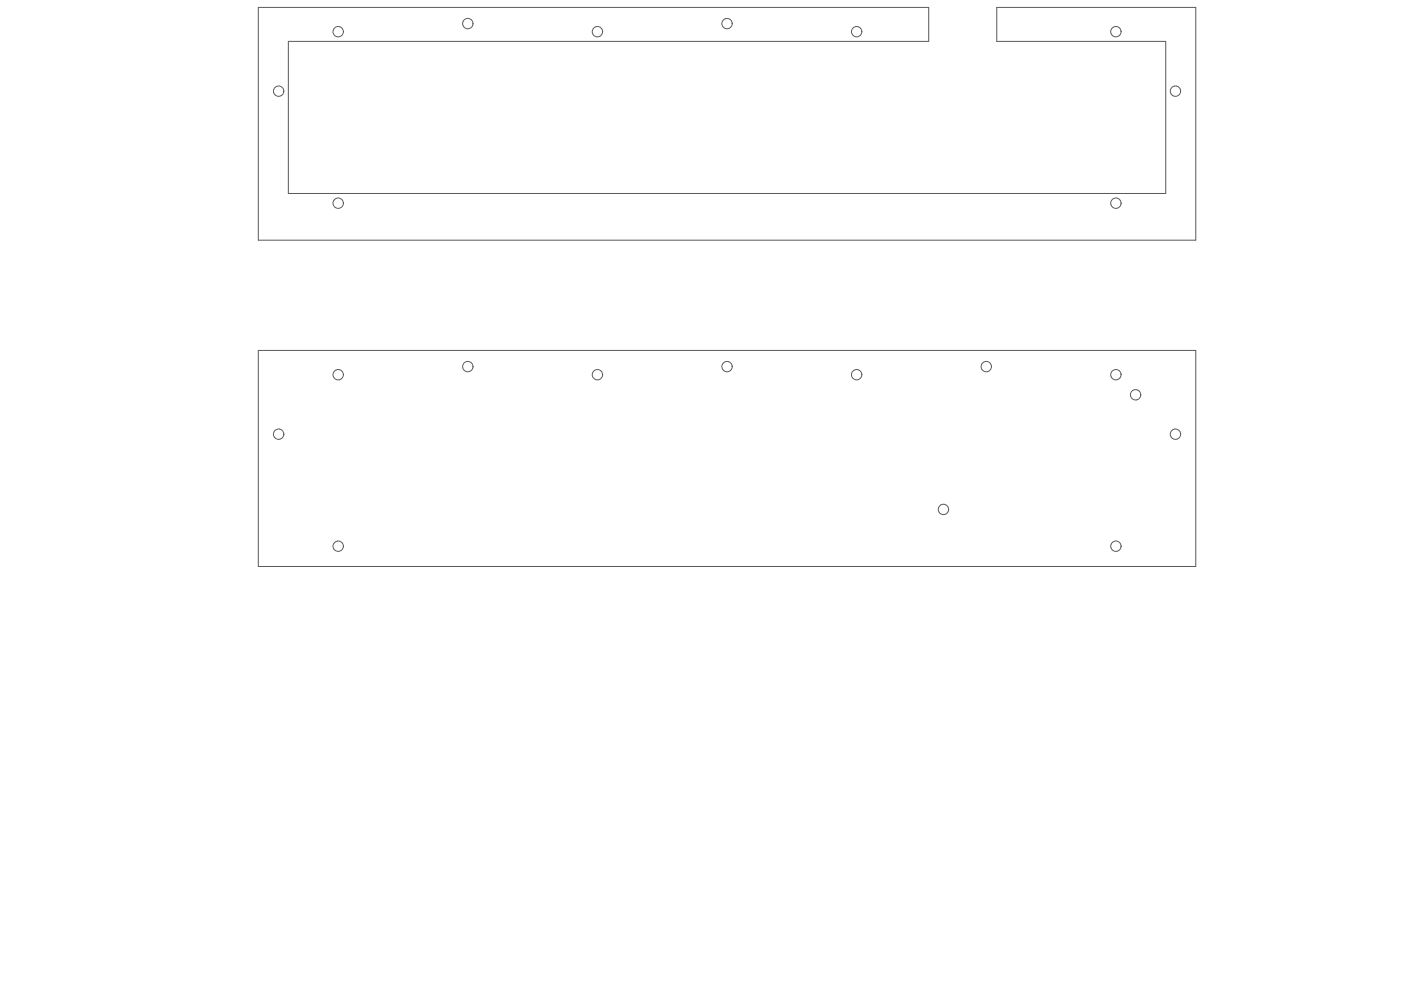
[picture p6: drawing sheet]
<svg xmlns="http://www.w3.org/2000/svg" width="297mm" height="210mm" viewBox="0 0 297 210" stroke-linecap="round" stroke-linejoin="round" font-family="sans-serif">
<g fill="none" stroke="#5a5a5a" stroke-width=".21">
<path d="M54.8 1.6h142.1v7.2h-135.8v32.2h186.1v-32.2h-35.9v-7.2h42.2v49.3h-198.7zM54.8 74.3h198.7v45.8h-198.7z"/>
<circle cx="59.1" cy="19.3" r="1.1"/>
<circle cx="71.7" cy="6.7" r="1.1"/>
<circle cx="99.2" cy="5" r="1.1"/>
<circle cx="126.7" cy="6.7" r="1.1"/>
<circle cx="154.1" cy="5" r="1.1"/>
<circle cx="181.6" cy="6.7" r="1.1"/>
<circle cx="236.6" cy="6.7" r="1.1"/>
<circle cx="249.2" cy="19.3" r="1.1"/>
<circle cx="71.7" cy="43.1" r="1.1"/>
<circle cx="236.6" cy="43.1" r="1.1"/>
<circle cx="71.7" cy="79.4" r="1.1"/>
<circle cx="99.2" cy="77.7" r="1.1"/>
<circle cx="126.7" cy="79.4" r="1.1"/>
<circle cx="154.1" cy="77.7" r="1.1"/>
<circle cx="181.6" cy="79.4" r="1.1"/>
<circle cx="209.1" cy="77.7" r="1.1"/>
<circle cx="236.6" cy="79.4" r="1.1"/>
<circle cx="59.1" cy="92.1" r="1.1"/>
<circle cx="240.8" cy="83.7" r="1.1"/>
<circle cx="249.2" cy="92.1" r="1.1"/>
<circle cx="71.7" cy="115.8" r="1.1"/>
<circle cx="200" cy="108" r="1.1"/>
<circle cx="236.6" cy="115.8" r="1.1"/>
</g>
</svg>
